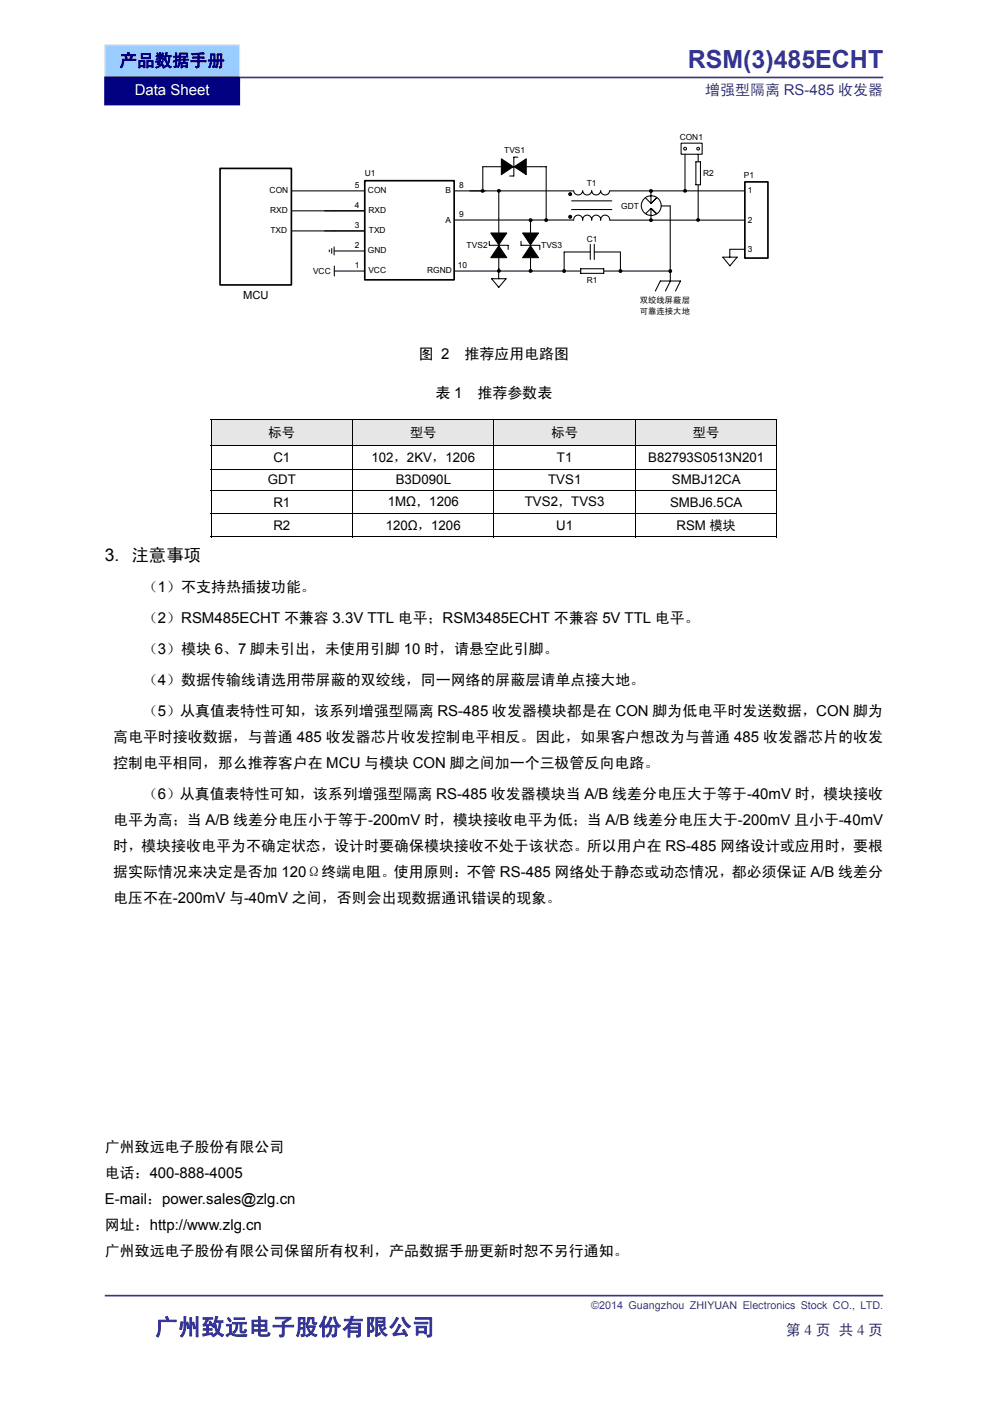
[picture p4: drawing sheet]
<svg xmlns="http://www.w3.org/2000/svg" width="210mm" height="297mm" viewBox="0 0 210 297" stroke-linecap="round" stroke-linejoin="round" font-family="sans-serif">
<defs><g id="words">
<text font-size="5.3" fill="#33339a" x="145.9" y="14.5">RSM(3)485ECHT</text>
<text font-size="4.9" fill="#33339a" x="32.8" y="283">广州致远电子股份有限公司</text>
<text font-size="3.7" fill="#000080" x="25.4" y="14.1">产品数据手册</text>
<text font-size="3.7" x="22.2" y="119">3. 注意事项</text>
<text font-size="3.2" fill="#fff" x="28.6" y="20.2">Data Sheet</text>
<g font-size="3.2" fill="#33339a">
<text x="149.6" y="20.1">增强型隔离 RS-485 收发器</text>
<text x="166.7" y="283">第 4 页 共 4 页</text>
</g>
<g font-size="3.2">
<text x="88.8" y="76">图 2</text>
<text x="98.5" y="76">推荐应用电路图</text>
<text x="92.4" y="84.3">表 1</text>
<text x="101.3" y="84.3">推荐参数表</text>
<text x="30.3" y="125.5">（1）不支持热插拔功能。</text>
<text x="30.3" y="132.1">（2）RSM485ECHT 不兼容 3.3V TTL 电平；RSM3485ECHT 不兼容 5V TTL 电平。</text>
<text x="30.3" y="138.7">（3）模块 6、7 脚未引出，未使用引脚 10 时，请悬空此引脚。</text>
<text x="30.3" y="145.3">（4）数据传输线请选用带屏蔽的双绞线，同一网络的屏蔽层请单点接大地。</text>
<text x="30.3" y="151.8">（5）从真值表特性可知，该系列增强型隔离 RS-485 收发器模块都是在 CON 脚为低电平时发送数据，CON 脚为</text>
<text x="24" y="157.4">高电平时接收数据，与普通 485 收发器芯片收发控制电平相反。因此，如果客户想改为与普通 485 收发器芯片的收发</text>
<text x="24" y="162.9">控制电平相同，那么推荐客户在 MCU 与模块 CON 脚之间加一个三极管反向电路。</text>
<text x="30.3" y="169.5">（6）从真值表特性可知，该系列增强型隔离 RS-485 收发器模块当 A/B 线差分电压大于等于-40mV 时，模块接收</text>
<text x="24" y="175">电平为高；当 A/B 线差分电压小于等于-200mV 时，模块接收电平为低；当 A/B 线差分电压大于-200mV 且小于-40mV</text>
<text x="24" y="180.5">时，模块接收电平为不确定状态，设计时要确保模块接收不处于该状态。所以用户在 RS-485 网络设计或应用时，要根</text>
<text x="24" y="186">据实际情况来决定是否加 120Ω终端电阻。使用原则：不管 RS-485 网络处于静态或动态情况，都必须保证 A/B 线差分</text>
<text x="24" y="191.5">电压不在-200mV 与-40mV 之间，否则会出现数据通讯错误的现象。</text>
<text x="22.2" y="244.2">广州致远电子股份有限公司</text>
<text x="22.2" y="249.7">电话：400-888-4005</text>
<text x="22.2" y="255.2">E-mail：power.sales@zlg.cn</text>
<text x="22.2" y="260.8">网址：http://www.zlg.cn</text>
<text x="22.2" y="266.3">广州致远电子股份有限公司保留所有权利，产品数据手册更新时恕不另行通知。</text>
</g>
<g font-size="2.8">
<text x="57" y="92.7">标号</text>
<text x="87" y="92.7">型号</text>
<text x="117" y="92.7">标号</text>
<text x="147" y="92.7">型号</text>
<text x="58" y="98">C1</text>
<text x="78.8" y="97.9">102，2KV，1206</text>
<text x="118.1" y="98">T1</text>
<text x="137.5" y="98">B82793S0513N201</text>
<text x="56.8" y="102.7">GDT</text>
<text x="58" y="107.4">R1</text>
<text x="82.2" y="107.4">1MΩ，1206</text>
<text x="83.9" y="102.7">B3D090L</text>
<text x="111.3" y="107.4">TVS2，TVS3</text>
<text x="116.3" y="102.7">TVS1</text>
<text x="142.1" y="107.4">SMBJ6.5CA</text>
<text x="142.5" y="102.7">SMBJ12CA</text>
<text x="58" y="112.3">R2</text>
<text x="81.8" y="112.3">120Ω，1206</text>
<text x="118" y="112.3">U1</text>
<text x="143.5" y="112.3">RSM 模块</text>
</g>
<text font-size="2.4" x="51.5" y="63.3">MCU</text>
<text font-size="2.3" fill="#33339a" x="125.4" y="277.6">©2014 Guangzhou ZHIYUAN Electronics Stock CO., LTD.</text>
<g font-size="1.8">
<text x="144.2" y="29.7">CON1</text>
<text x="106.9" y="32.4">TVS1</text>
<text x="57.2" y="41">CON</text>
<text x="75.2" y="39.8">5</text>
<text x="77.4" y="37.4">U1</text>
<text x="78" y="41">CON</text>
<text x="94.5" y="41">B</text>
<text x="97.4" y="39.8">8</text>
<text x="124.5" y="39.4">T1</text>
<text x="149.1" y="37.3">R2</text>
<text x="157.8" y="37.8">P1</text>
<text x="158.6" y="41">1</text>
<text x="57.3" y="45.2">RXD</text>
<text x="75.2" y="44.1">4</text>
<text x="78.1" y="45.2">RXD</text>
<text x="94.5" y="47.2">A</text>
<text x="97.4" y="46">9</text>
<text x="131.8" y="44.3">GDT</text>
<text x="158.6" y="47.2">2</text>
<text x="57.4" y="49.5">TXD</text>
<text x="75.2" y="52.6">2</text>
<text x="75.2" y="48.3">3</text>
<text x="78" y="53.7">GND</text>
<text x="78.3" y="49.5">TXD</text>
<text x="99" y="52.5">TVS2</text>
<text x="114.8" y="52.5">TVS3</text>
<text x="124.5" y="51.3">C1</text>
<text x="158.6" y="53.4">3</text>
<text x="66.4" y="58">VCC</text>
<text x="75.2" y="56.8">1</text>
<text x="78.1" y="58">VCC</text>
<text x="90.6" y="58">RGND</text>
<text x="97.1" y="56.8">10</text>
<text x="124.4" y="59.9">R1</text>
<text x="135.7" y="64.2">双绞线屏蔽层</text>
<text x="135.7" y="66.5">可靠连接大地</text>
</g>
</g></defs>
<path d="M22.2 16.4h165.1M22.2 274.7h165.1" fill="none" stroke="#339" stroke-width=".35"/>
<path d="M22.2 9.5h28.6v7.6h-28.6z" fill="#9cf"/>
<path d="M22.2 9.5h28.6v7.6h-28.6z" fill="none" stroke="#ccecff" stroke-width=".26"/>
<path d="M22.2 16.4h28.6v5.8h-28.6z" fill="#000080"/>
<path d="M22.2 16.4h28.6v5.8h-28.6z" fill="none" stroke="#000080" stroke-width=".26"/>
<g fill="none" stroke="#000" stroke-width=".22">
<path d="M106.3 33.7l2.6 1.6-2.6 1.7zM109 33.3v4h-.9M109 33.3h.8M109.1 35.3l2.5-1.6v3.3zM144.5 30.4h4.4v2.3h-4.4zM145.3 32.7v7.8M147.6 34.3h1v4.9h-1zM148.1 32.7v1.6M148.1 39.2v7.4M61.8 49h15.6M61.8 44.7h15.6M61.8 40.5h15.6"/>
<path d="M69.8 53v.4M70.4 52.7v1M70.9 52.3v1.8M70.9 57.5h6.5M70.9 56.4v2.1M71 53.2h6.4M96.4 57.5h26.8M96.4 40.5h25.3M96.4 46.7h25.3M102.4 40.5v-5.2h13.4v11.3M103.8 51.2v.8M103.8 52h4"/>
<path d="M104.1 49.4h3.4l-1.7 2.5zM104.3 59.1h3l-1.5 1.8zM105.8 52.1l1.7 2.5h-3.4zM105.8 40.4v18.7M107.8 52v.9M110.5 51.2v.8h4M110.8 49.4h3.4l-1.7 2.5zM112.5 52.1l1.7 2.5h-3.4zM112.5 46.6v10.8M114.5 52v.9M121.2 44.4h8.6M121.2 42.6h8.6"/>
<path d="M121.7 40.5a.95 .95 0 0 0 .9 .8 .95 .95 0 0 0 1-.8M123.2 57h4.9v1h-4.9zM123.6 46.7a.95 .95 0 0 0-1-1.1 .95 .95 0 0 0-.9 1.1M123.6 40.5a.96 .96 0 0 0 .9 .8 .96 .96 0 0 0 1-.8 .96 .96 0 0 0 .9 .8 .96 .96 0 0 0 1-.8 .97 .97 0 0 0 1 .8 .97 .97 0 0 0 .9-.8h28.6M123.6 46.7a.96 .96 0 0 1 .9-1.1 .96 .96 0 0 1 1 1.1 .96 .96 0 0 1 .9-1.1 .96 .96 0 0 1 1 1.1 .97 .97 0 0 1 1-1.1 .97 .97 0 0 1 .9 1.1h28.6M125.2 51.8v3.2M125.2 53.4h-5.5v4M126 51.8v3.2M126 53.4h5.6v4M128.1 57.5h14M137 45.3l1.1-1.1v2.5M138.1 40.5v2.6l-1.1-1.1"/>
<path d="M138.1 43.1l1.1-1.1zM138.1 44.2l1.1 1zM138.1 44.2l1.1 1M139.2 42l-1.1 1.1M140.2 43.7h2v13.7M140.3 43.6a2.12 2.12 0 0 0-3-2 2.12 2.12 0 0 0-.6 3.5 2.12 2.12 0 0 0 3.5-.9l.1-.5M142.2 57.5v2M142.2 59.6l-1.1 2.1M153.3 54.5h3.1l-1.6 1.9zM154.8 52.9v1.6M154.8 52.9h3.1M139 61.7l1.1-2.1h4.2l-1 2.1"/>
<circle cx="145.3" cy="31.5" r=".29"/>
<circle cx="148.1" cy="31.5" r=".28"/>
<circle cx="102.4" cy="40.5" r=".29"/>
<circle cx="105.8" cy="57.4" r=".29"/>
<circle cx="105.8" cy="40.5" r=".29"/>
<circle cx="112.5" cy="57.5" r=".3"/>
<circle cx="112.5" cy="46.7" r=".31"/>
<circle cx="115.8" cy="46.7" r=".3"/>
<circle cx="119.7" cy="57.5" r=".3"/>
<circle cx="131.6" cy="57.5" r=".3"/>
<circle cx="138.1" cy="40.5" r=".29"/>
<circle cx="138.1" cy="46.7" r=".29"/>
<circle cx="142.2" cy="57.5" r=".29"/>
<circle cx="145.3" cy="40.5" r=".29"/>
<circle cx="148.1" cy="46.7" r=".29"/>
</g>
<path d="M46.7 35.7h15.1v24.7h-15.1zM77.4 38.3h18.9v21h-18.9zM158 38.6h4.9v16.1h-4.9z" fill="none" stroke="#000" stroke-width=".35"/>
<g fill="#000">
<path d="M106.3 33.7l2.6 1.6-2.6 1.7zM109.1 35.3l2.5-1.6v3.3zM105.8 52.1l1.7 2.5h-3.4zM104.1 49.4h3.4l-1.7 2.5zM112.5 52.1l1.7 2.5h-3.4zM110.8 49.4h3.4l-1.7 2.5z"/>
<circle cx="102.4" cy="40.5" r=".29"/>
<circle cx="105.8" cy="57.4" r=".29"/>
<circle cx="105.8" cy="40.5" r=".29"/>
<circle cx="112.5" cy="57.5" r=".3"/>
<circle cx="112.5" cy="46.7" r=".31"/>
<circle cx="115.8" cy="46.7" r=".3"/>
<circle cx="119.7" cy="57.5" r=".3"/>
<circle cx="120.9" cy="41.2" r=".31"/>
<circle cx="120.9" cy="46" r=".31"/>
<circle cx="131.6" cy="57.5" r=".3"/>
<circle cx="138.1" cy="40.5" r=".29"/>
<circle cx="138.1" cy="46.7" r=".29"/>
<circle cx="142.2" cy="57.5" r=".29"/>
<circle cx="145.3" cy="40.5" r=".29"/>
<circle cx="148.1" cy="46.7" r=".29"/>
</g>
<g fill="none" stroke="#000" stroke-width=".21">
<circle cx="120.9" cy="41.2" r=".31"/>
<circle cx="120.9" cy="46" r=".31"/>
</g>
<g fill="#e6e6e6">
<path d="M44.9 88.9h29.8v5.5h-29.8z"/>
<path d="M46.7 88.9h26.2v5.5h-26.2z"/>
<path d="M74.9 88.9h29.8v5.5h-29.8z"/>
<path d="M76.7 88.9h26.2v5.5h-26.2z"/>
<path d="M104.9 88.9h29.8v5.5h-29.8z"/>
<path d="M106.7 88.9h26.2v5.5h-26.2z"/>
<path d="M134.9 88.9h29.8v5.5h-29.8z"/>
<path d="M136.7 88.9h26.2v5.5h-26.2z"/>
</g>
<path d="M44.7 88.8h.2v.1h-.2zM164.7 88.8h.2v.1h-.2zM164.7 113.7h.2v.2h-.2z" fill="#000"/>
<g fill="none" stroke="#000" stroke-width=".21">
<path d="M44.7 88.8h120.2M44.7 94.5h120.2M44.7 99.5h120.2M44.8 88.9v5.5M44.8 94.6v4.8M44.8 99.5v4.4M74.8 88.9v5.5M74.8 94.6v4.8M74.8 99.5v4.4M104.8 88.9v5.5M104.8 94.6v4.8M104.8 99.5v4.4"/>
<path d="M134.8 88.9v5.5M134.8 94.6v4.8M134.8 99.5v4.4M164.8 88.9v5.5M164.8 94.6v4.8M164.8 99.5v4.4M44.7 104h120.2M44.7 108.9h120.2M44.7 113.8h30M44.8 104.1v4.7M44.8 109v4.9M74.8 104.1v4.7"/>
<path d="M74.8 109v4.9M74.9 113.8h29.8M104.8 104.1v4.7M104.8 109v4.9M104.9 113.8h29.8M134.8 104.1v4.7M134.8 109v4.9M134.9 113.8h29.8M164.8 104.1v4.7M164.8 109v4.9"/>
</g>
<use href="#words"/>
</svg>
